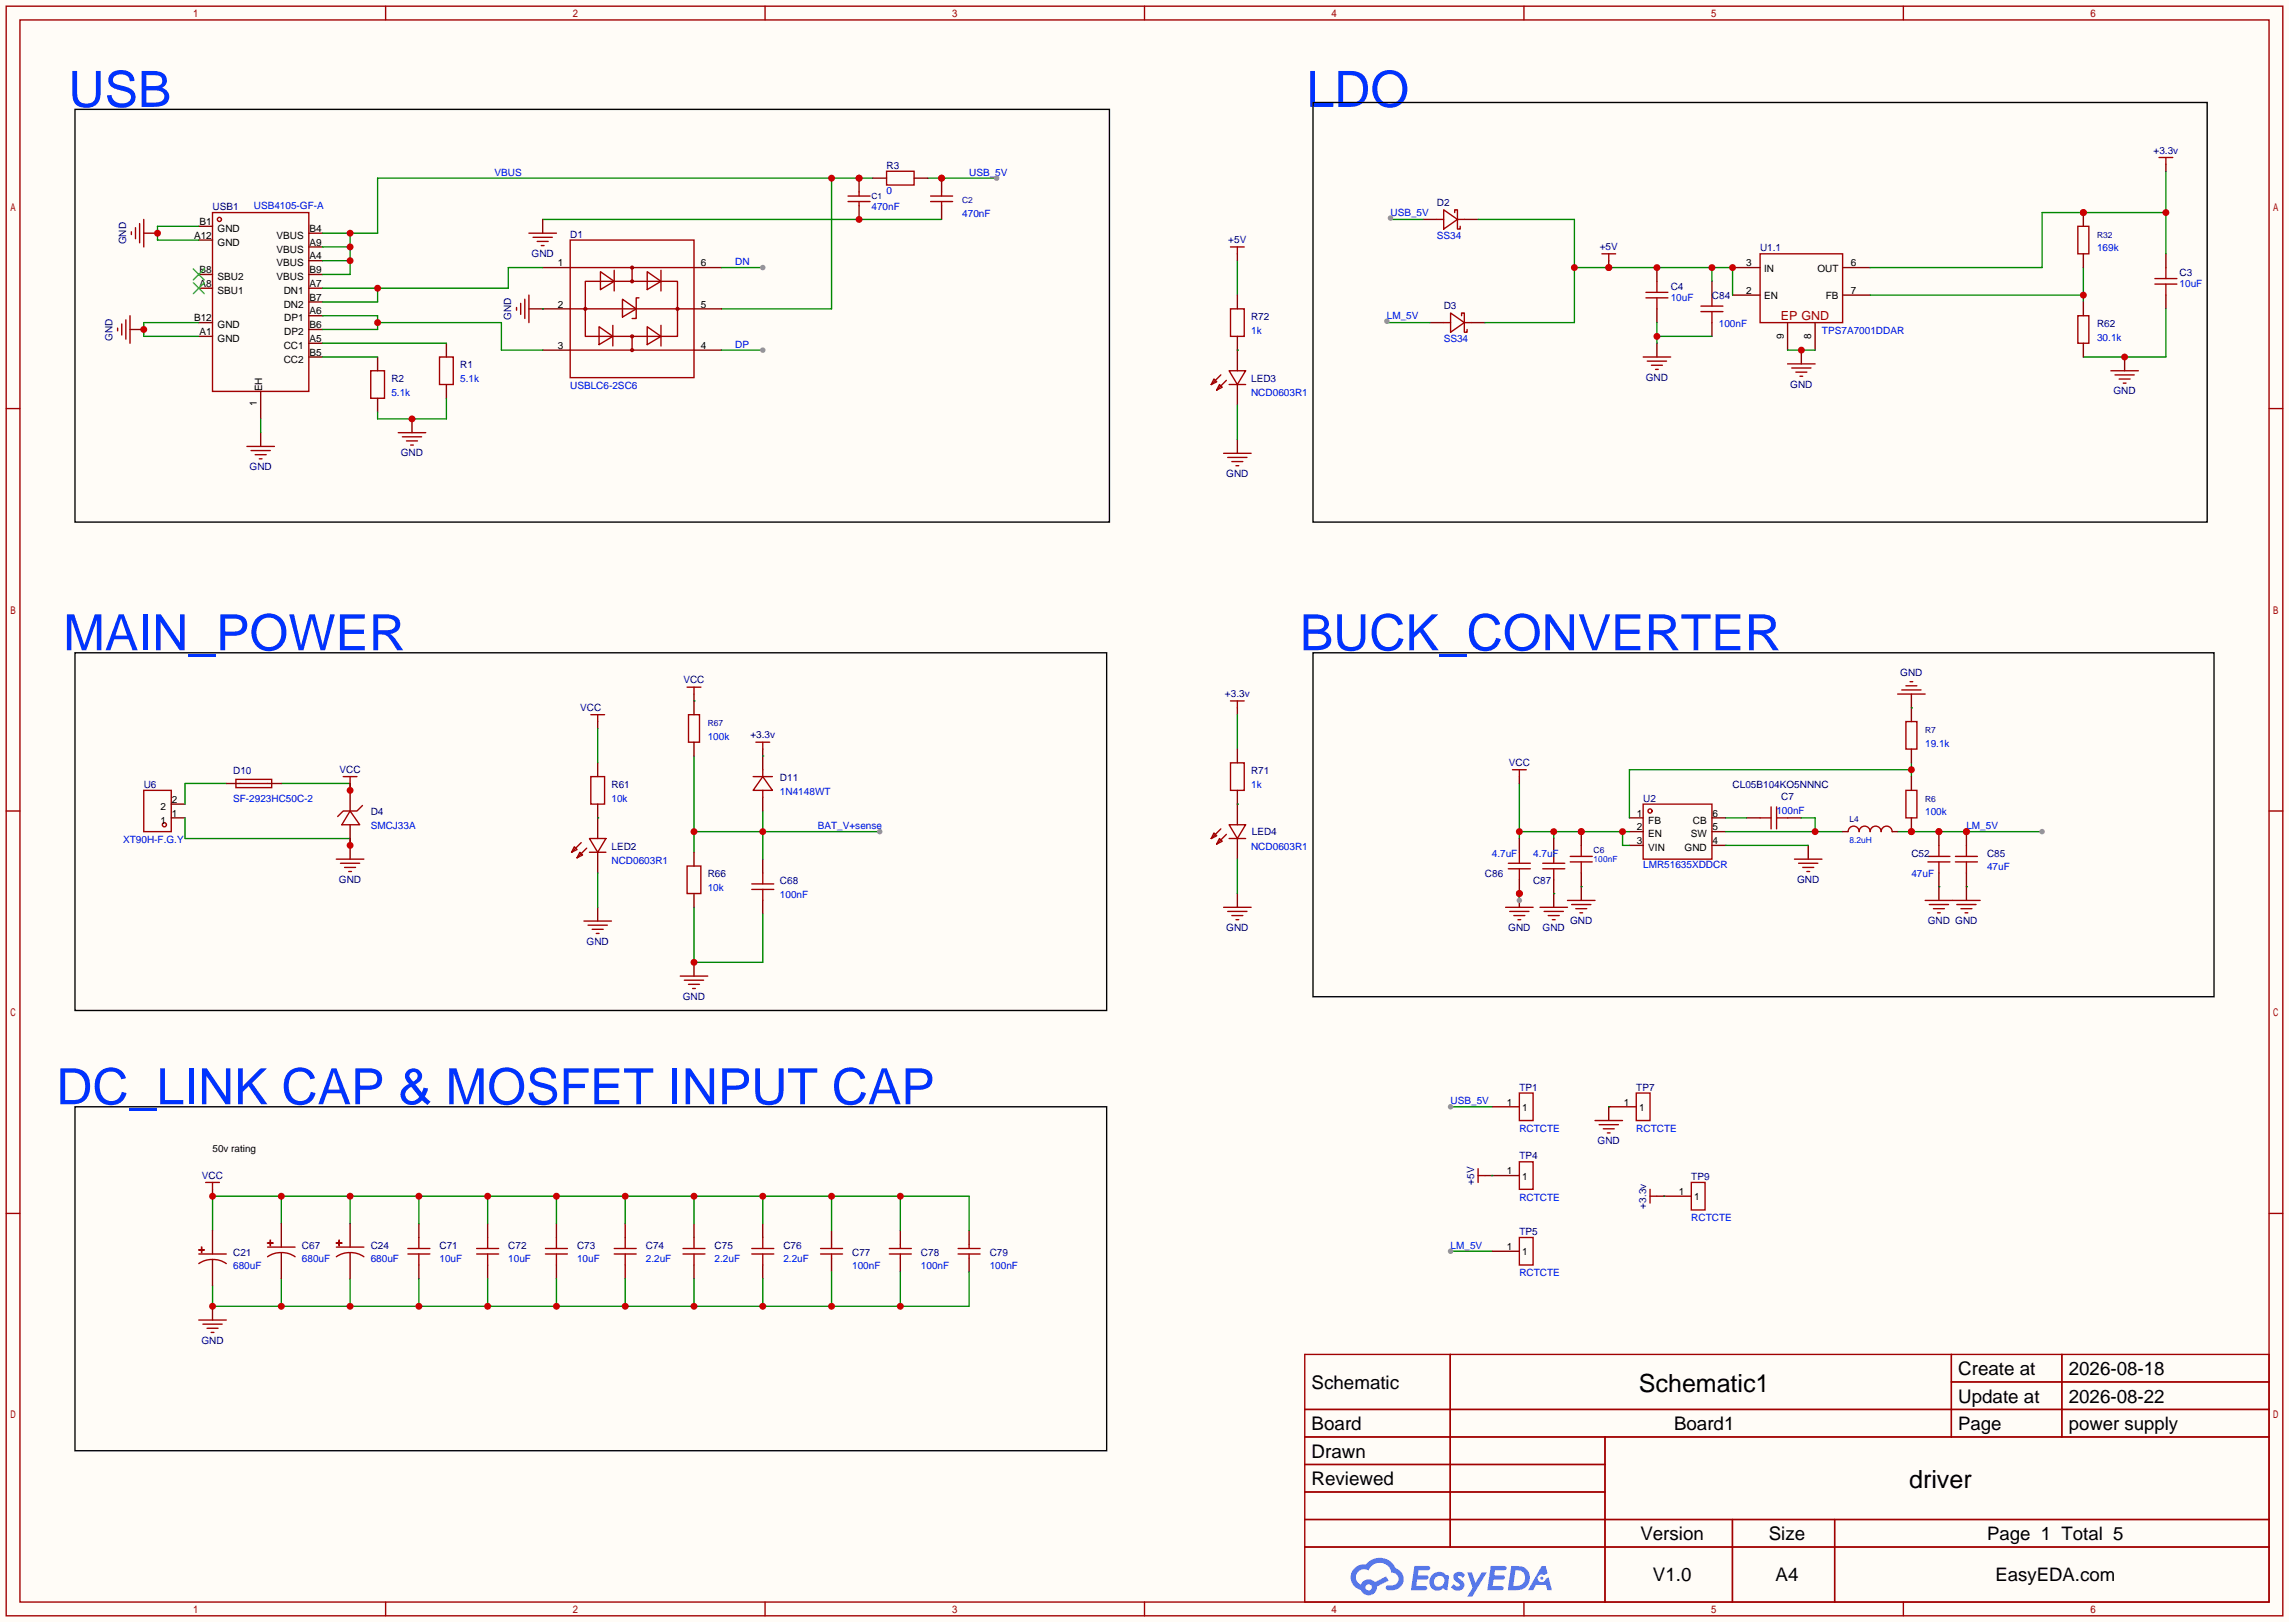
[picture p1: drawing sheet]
<svg xmlns="http://www.w3.org/2000/svg" width="423mm" height="299mm" viewBox="0 0 423 299" stroke-linecap="round" stroke-linejoin="round" font-family="sans-serif">
<defs><g id="words">
<g font-size="9.2" fill="#03f">
<text x="12.6" y="19.7">USB</text>
<text x="241.2" y="19.7">LDO</text>
<text x="11.7" y="120.1">MAIN_POWER</text>
<text x="240" y="120.1">BUCK_CONVERTER</text>
<text x="10.4" y="203.9">DC_LINK CAP &amp; MOSFET INPUT CAP</text>
</g>
<g font-size="4.6">
<text x="302.6" y="257">Schematic1</text>
<text x="352.5" y="274.8">driver</text>
</g>
<g font-size="3.5">
<text x="242.2" y="256.4">Schematic</text>
<text x="361.6" y="253.9">Create at</text>
<text x="382" y="253.9">2026-08-18</text>
<text x="361.6" y="259">Update at</text>
<text x="382" y="259">2026-08-22</text>
<text x="242.2" y="264">Board</text>
<text x="242.2" y="269.1">Drawn</text>
<text x="309.1" y="264">Board1</text>
<text x="242.2" y="274.2">Reviewed</text>
<text x="302.9" y="284.4">Version</text>
<text x="326.6" y="284.4">Size</text>
<text x="305.2" y="292">V1.0</text>
<text x="327.8" y="292">A4</text>
</g>
<g font-size="3.4">
<text x="361.6" y="264">Page</text>
<text x="382" y="264">power supply</text>
<text x="366.9" y="284.3">Page 1 Total 5</text>
<text x="368.4" y="291.9">EasyEDA.com</text>
</g>
<text font-size="2.3" fill="#a00000" x="328.8" y="59.1">EP GND</text>
<g font-size="1.8" fill="#000080">
<text x="397.6" y="28.4">+3.3v</text>
<text x="163.7" y="31.2">R3</text>
<text x="39.2" y="38.8">USB1</text>
<text x="265.3" y="38">D2</text>
<text x="23.3" y="45.1" transform="rotate(-90 23.3 45.1)">GND</text>
<text x="98.1" y="47.4">GND</text>
<text x="105.3" y="43.9">D1</text>
<text x="226.8" y="44.9">+5V</text>
<text x="295.4" y="46.1">+5V</text>
<text x="325" y="46.4">U1.1</text>
<text x="308.5" y="53.5">C4</text>
<text x="402.5" y="51">C3</text>
<text x="94.4" y="59.1" transform="rotate(-90 94.4 59.1)">GND</text>
<text x="231" y="59.1">R72</text>
<text x="266.6" y="57.1">D3</text>
<text x="316.1" y="55.3">C84</text>
<text x="20.7" y="62.9" transform="rotate(-90 20.7 62.9)">GND</text>
<text x="387.2" y="60.4">R62</text>
<text x="72.3" y="70.5">R2</text>
<text x="85" y="68">R1</text>
<text x="231" y="70.5">LED3</text>
<text x="303.9" y="70.3">GND</text>
<text x="330.6" y="71.5">GND</text>
<text x="390.2" y="72.8">GND</text>
<text x="46.1" y="86.8">GND</text>
<text x="74" y="84.2">GND</text>
<text x="226.4" y="88.1">GND</text>
<text x="350.9" y="124.9">GND</text>
<text x="107.1" y="131.2">VCC</text>
<text x="126.2" y="126.2">VCC</text>
<text x="226.2" y="128.7">+3.3v</text>
<text x="138.6" y="136.3">+3.3v</text>
<text x="43.1" y="142.9">D10</text>
<text x="62.7" y="142.7">VCC</text>
<text x="231" y="142.9">R71</text>
<text x="278.6" y="141.4">VCC</text>
<text x="26.5" y="145.5">U6</text>
<text x="112.9" y="145.5">R61</text>
<text x="144" y="144.2">D11</text>
<text x="303.4" y="148">U2</text>
<text x="319.9" y="145.5">CL05B104KO5NNNC</text>
<text x="328.9" y="147.7">C7</text>
<text x="68.5" y="150.5">D4</text>
<text x="231.1" y="154.2">LED4</text>
<text x="112.9" y="156.9">LED2</text>
<text x="130.7" y="162">R66</text>
<text x="274.2" y="162">C86</text>
<text x="352.9" y="158.2">C52</text>
<text x="366.9" y="158.2">C85</text>
<text x="62.6" y="163">GND</text>
<text x="144" y="163.2">C68</text>
<text x="283.1" y="163.2">C87</text>
<text x="331.8" y="163">GND</text>
<text x="226.4" y="171.9">GND</text>
<text x="278.5" y="171.9">GND</text>
<text x="284.8" y="171.9">GND</text>
<text x="289.9" y="170.6">GND</text>
<text x="356" y="170.6">GND GND</text>
<text x="108.3" y="174.4">GND</text>
<text x="126.1" y="184.6">GND</text>
<text x="280.5" y="201.3">TP1</text>
<text x="302.1" y="201.3">TP7</text>
<text x="280.5" y="214">TP4</text>
<text x="295" y="211.2">GND</text>
<text x="37.3" y="217.6">VCC</text>
<text x="272.2" y="218.7" transform="rotate(-90 272.2 218.7)">+5V</text>
<text x="312.3" y="217.9">TP9</text>
<text x="304" y="223.1" transform="rotate(-90 304 223.1)">+3.3v</text>
<text x="43.1" y="231.8">C21</text>
<text x="55.8" y="230.6">C67</text>
<text x="68.5" y="230.6">C24</text>
<text x="81.2" y="230.6">C71</text>
<text x="93.9" y="230.6">C72</text>
<text x="106.6" y="230.6">C73</text>
<text x="119.3" y="230.6">C74</text>
<text x="132" y="230.6">C75</text>
<text x="144.7" y="230.6">C76</text>
<text x="157.4" y="231.8">C77</text>
<text x="170.1" y="231.8">C78</text>
<text x="182.8" y="231.8">C79</text>
<text x="280.5" y="228">TP5</text>
<text x="37.2" y="248.1">GND</text>
</g>
<g font-size="1.8" fill="#00f">
<text x="91.3" y="32.4">VBUS</text>
<text x="163.7" y="35.7">0</text>
<text x="178.9" y="32.4">USB_5V</text>
<text x="46.9" y="38.5">USB4105-GF-A</text>
<text x="160.9" y="38.8">470nF</text>
<text x="177.7" y="40.1">470nF</text>
<text x="256.7" y="39.8">USB_5V</text>
<text x="265.3" y="44.1">SS34</text>
<text x="387.2" y="46.4">169k</text>
<text x="135.8" y="48.9">DN</text>
<text x="402.5" y="53">10uF</text>
<text x="256.1" y="58.8">LM_5V</text>
<text x="308.5" y="55.5">10uF</text>
<text x="135.8" y="64.2">DP</text>
<text x="231" y="61.6">1k</text>
<text x="266.6" y="63.2">SS34</text>
<text x="317.4" y="60.4">100nF</text>
<text x="336.4" y="61.6">TPS7A7001DDAR</text>
<text x="387.2" y="62.9">30.1k</text>
<text x="85" y="70.5">5.1k</text>
<text x="105.3" y="71.8">USBLC6-2SC6</text>
<text x="72.3" y="73.1">5.1k</text>
<text x="231" y="73.1">NCD0603R1</text>
<text x="130.7" y="136.6">100k</text>
<text x="355.5" y="137.8">19.1k</text>
<text x="43.1" y="148">SF-2923HC50C-2</text>
<text x="112.9" y="148">10k</text>
<text x="144" y="146.7">1N4148WT</text>
<text x="231" y="145.5">1k</text>
<text x="22.7" y="155.6">XT90H-F.G.Y</text>
<text x="68.5" y="153.1">SMCJ33A</text>
<text x="151" y="153.1">BAT_V+sense</text>
<text x="328" y="150.3">100nF</text>
<text x="355.5" y="150.5">100k</text>
<text x="363.1" y="153.1">LM_5V</text>
<text x="112.9" y="159.4">NCD0603R1</text>
<text x="231" y="156.9">NCD0603R1</text>
<text x="275.5" y="158.2">4.7uF</text>
<text x="283.1" y="158.2">4.7uF</text>
<text x="303.4" y="160.2">LMR51635XDDCR</text>
<text x="352.9" y="162">47uF</text>
<text x="366.9" y="160.7">47uF</text>
<text x="130.7" y="164.5">10k</text>
<text x="144" y="165.8">100nF</text>
<text x="267.8" y="203.9">USB_5V</text>
<text x="280.5" y="209">RCTCTE</text>
<text x="302.1" y="209">RCTCTE</text>
<text x="280.5" y="221.7">RCTCTE</text>
<text x="312.3" y="225.5">RCTCTE</text>
<text x="55.8" y="233.1">680uF</text>
<text x="68.5" y="233.1">680uF</text>
<text x="81.2" y="233.1">10uF</text>
<text x="93.9" y="233.1">10uF</text>
<text x="106.6" y="233.1">10uF</text>
<text x="119.3" y="233.1">2.2uF</text>
<text x="132" y="233.1">2.2uF</text>
<text x="144.7" y="233.1">2.2uF</text>
<text x="267.8" y="230.6">LM_5V</text>
<text x="43.1" y="234.4">680uF</text>
<text x="157.4" y="234.4">100nF</text>
<text x="170.1" y="234.4">100nF</text>
<text x="182.8" y="234.4">100nF</text>
<text x="280.5" y="235.6">RCTCTE</text>
</g>
<g font-size="1.8">
<text x="36.9" y="41.6">B1</text>
<text x="35.8" y="44.1">A12</text>
<text x="40.2" y="42.8">GND</text>
<text x="40.2" y="45.4">GND</text>
<text x="51.1" y="44.1">VBUS</text>
<text x="51.1" y="46.6">VBUS</text>
<text x="57.1" y="42.8">B4</text>
<text x="57.1" y="47.9">A4</text>
<text x="57.1" y="45.4">A9</text>
<text x="36.9" y="50.4">B8</text>
<text x="36.9" y="53">A8</text>
<text x="40.2" y="51.7">SBU2</text>
<text x="51.1" y="51.7">VBUS</text>
<text x="51.1" y="49.2">VBUS</text>
<text x="57.1" y="50.4">B9</text>
<text x="57.1" y="53">A7</text>
<text x="103" y="49.2">1</text>
<text x="129.4" y="49.2">6</text>
<text x="322.4" y="49.2">3</text>
<text x="325.8" y="50.2">IN</text>
<text x="335.6" y="50.2">OUT</text>
<text x="341.8" y="49.2">6</text>
<text x="35.8" y="59.3">B12</text>
<text x="40.2" y="54.3">SBU1</text>
<text x="52.4" y="56.8">DN2</text>
<text x="52.4" y="54.3">DN1</text>
<text x="52.5" y="59.3">DP1</text>
<text x="57.1" y="55.5">B7</text>
<text x="57.1" y="58.1">A6</text>
<text x="103" y="56.8">2</text>
<text x="129.4" y="56.8">5</text>
<text x="322.4" y="54.3">2</text>
<text x="325.8" y="55.3">EN</text>
<text x="337.1" y="55.3">FB</text>
<text x="341.8" y="54.3">7</text>
<text x="36.9" y="61.9">A1</text>
<text x="40.2" y="60.6">GND</text>
<text x="40.2" y="63.1">GND</text>
<text x="52.4" y="64.4">CC1</text>
<text x="52.5" y="61.9">DP2</text>
<text x="57.1" y="65.7">B5</text>
<text x="57.1" y="60.6">B6</text>
<text x="57.1" y="63.1">A5</text>
<text x="103" y="64.4">3</text>
<text x="129.4" y="64.4">4</text>
<text x="329.4" y="62.6" transform="rotate(-90 329.4 62.6)">9</text>
<text x="334.4" y="62.6" transform="rotate(-90 334.4 62.6)">8</text>
<text x="52.4" y="67">CC2</text>
<text x="47.4" y="75" transform="rotate(-90 47.4 75)">1</text>
<text x="48.4" y="72.2" transform="rotate(-90 48.4 72.2)">EH</text>
<text x="29.7" y="149.5">2</text>
<text x="31.7" y="148.2">2</text>
<text x="29.7" y="152">1</text>
<text x="31.7" y="150.8">1</text>
<text x="302.2" y="150.8">1</text>
<text x="302.2" y="153.3">2</text>
<text x="302.2" y="155.9">3</text>
<text x="304.3" y="152">FB</text>
<text x="304.3" y="154.6">EN</text>
<text x="312.2" y="154.6">SW</text>
<text x="312.6" y="152">CB</text>
<text x="316.2" y="155.9">4</text>
<text x="316.2" y="153.3">5</text>
<text x="316.2" y="150.8">6</text>
<text x="304.3" y="157.1">VIN</text>
<text x="311.1" y="157.1">GND</text>
<text x="278.2" y="204.1">1</text>
<text x="281.1" y="205.1">1</text>
<text x="299.8" y="204.1">1</text>
<text x="302.6" y="205.1">1</text>
<text x="39.2" y="212.8">50v rating</text>
<text x="278.2" y="216.8">1</text>
<text x="281.1" y="217.8">1</text>
<text x="310" y="220.6">1</text>
<text x="312.8" y="221.6">1</text>
<text x="278.2" y="230.8">1</text>
<text x="281.1" y="231.8">1</text>
</g>
<g font-size="1.6" fill="#000080">
<text x="160.9" y="36.7">C1</text>
<text x="177.7" y="37.5">C2</text>
<text x="387.2" y="43.9">R32</text>
<text x="130.7" y="134">R67</text>
<text x="355.5" y="135.3">R7</text>
<text x="355.5" y="148">R6</text>
<text x="341.5" y="151.8">L4</text>
<text x="294.3" y="157.4">C6</text>
</g>
<g font-size="1.6" fill="#00f">
<text x="341.5" y="155.6">8.2uH</text>
<text x="294.3" y="159.2">100nF</text>
</g>
</g></defs>
<path d="M0 0h422.7v299.5h-422.7z" fill="#fffcf7"/>
<g fill="none" stroke="#a10000" stroke-width=".25">
<path d="M1.1 1.1h420.4v297.2h-420.4zM3.7 3.7h415.3v292.1h-415.3zM71.2 1.1v2.6M141.3 1.1v2.6M211.3 1.1v2.6M281.4 1.1v2.6M351.5 1.1v2.6M1.1 75.4h2.6M419 75.4h2.5M1.1 149.7h2.6M419 149.7h2.5M1.1 224h2.6"/>
<path d="M419 224h2.5M240.9 250.1h178.1v45.7h-178.1zM267.8 250.1v35.5M360.3 250.1v15.2M360.3 255.1h58.7M380.7 250.1v15.2M240.9 260.2h178.1M240.9 265.3h178.1M240.9 270.4h55.5M240.9 275.5h55.5M296.4 265.3v30.5M71.2 295.8v2.5"/>
<path d="M141.3 295.8v2.5M211.3 295.8v2.5M240.9 280.5h178.1M240.9 285.6h178.1M281.4 295.8v2.5M319.9 280.5v15.3M338.8 280.5v15.3M351.5 295.8v2.5"/>
</g>
<g fill="#5487ff">
<path d="M268.7 290.5a1.3 1.3 0 0 1 1.8 .2l-.4 .7a.54 .54 0 0 0-.9-.3l.1 .2a1.58 1.58 0 0 1 1.1 1.6 1.43 1.43 0 0 1-2.5 .2l.5-.6a.64 .64 0 0 0 .5 .4 .64 .64 0 0 0 .7-.2l-.2-.3a1.6 1.6 0 0 1-1-1.5z"/>
<path d="M270.9 290.3h.9l.6 1.9 1.2-1.9h.9l-2.7 4.5h-.9l1-1.7z"/>
<path d="M261.2 289.1h1.6a1.31 1.31 0 0 1 1.2 .2 .4 .4 0 0 1-.3 .6h-1.8l-.1 .9h1.6a.4 .4 0 0 1 .4 .5 .4 .4 0 0 1-.4 .3h-1.7l-.2 1.2h.8a1.23 1.23 0 0 1 1.2 .2 .39 .39 0 0 1-.3 .6h-2.7z"/>
<path d="M275.3 289.1h1.6a1.32 1.32 0 0 1 1.2 .2 .39 .39 0 0 1-.3 .6h-1.8l-.1 .9h1.6a.4 .4 0 0 1 .4 .5 .4 .4 0 0 1-.4 .3h-1.7l-.2 1.2h.8a1.23 1.23 0 0 1 1.2 .2 .39 .39 0 0 1-.3 .6h-2.7z"/>
<path d="M284.7 289.1h.7l.3 1.4-.6 .3a.75 .75 0 0 0-1.1 .3 .75 .75 0 0 0 .5 1.1 .75 .75 0 0 0 .9-.7l.5-.3 .7 2.4h-.9l-.2-1h-1.9l-.5 1h-.9z"/>
<path d="M279.1 289.1l-.7 4.5h1.5a2.27 2.27 0 0 0 2.6-2.3 2.27 2.27 0 0 0-2.7-2.2zM279.8 289.9a1.5 1.5 0 0 1 1.8 1.5 1.5 1.5 0 0 1-1.9 1.4h-.3z"/>
<path d="M264.5 290.7a1.62 1.62 0 0 0-.4 2.1 1.62 1.62 0 0 0 2 .7l.4-.3 .3 .3 .5 .1 .3-2.5-.2-.3h-.5a1.58 1.58 0 0 0-2.4-.1zM265.1 291.3a.99 .99 0 0 1 1.6 .3 .99 .99 0 0 1-.9 1.3 .94 .94 0 0 1-1-.5 .94 .94 0 0 1 .3-1.1z"/>
<path d="M250.1 289.5a2.37 2.37 0 0 0 1.2 4 1.54 1.54 0 0 0 1.7 1 1.54 1.54 0 0 0 1.3-1.6l2.1-1.1-.5-.8-2 1.1a1.57 1.57 0 0 0-2.6 .5 1.5 1.5 0 0 1-.8-2.1 1.5 1.5 0 0 1 2.2-.5 2.23 2.23 0 0 1 2.3-1.5 2.23 2.23 0 0 1 2 1.9 1.16 1.16 0 0 1 1.2 1 1.16 1.16 0 0 1-1.1 1.3h-.6a.47 .47 0 0 0-.6 .4 .47 .47 0 0 0 .4 .5 2.23 2.23 0 0 0 2.3-.6 2.23 2.23 0 0 0 .4-2.3 2.16 2.16 0 0 0-1.3-1.2 3.2 3.2 0 0 0-5.5-.7l-1.1 .1zM252.1 293.1a.6 .6 0 0 1 1.2 0 .6 .6 0 0 1-1.2 0z"/>
<circle cx="284.7" cy="291.4" r=".28"/>
</g>
<path d="M13.8 20.2h191.1v76.2h-191.1z" fill="none" stroke="#000" stroke-width=".25"/>
<g fill="none" stroke="#a10000" stroke-width=".25">
<path d="M39.2 39.2h17.8v33.1h-17.8zM314.1 57.5h4M314.1 56.5h4M316.1 54.5v2M316.1 57.5v2.1M68.5 68.5h2.5v5h-2.5zM81.2 65.9h2.5v5.1h-2.5zM139.6 137h2.5M140.8 137v1.3M138.8 164.2h4.1M138.8 163.2h4.1M140.8 161.2v2"/>
<path d="M140.8 164.2v2"/>
<circle cx="40.5" cy="40.5" r=".38"/>
</g>
<g fill="none" stroke="#870000" stroke-width=".25">
<path d="M36.7 41.8h2.5M36.7 50.7h2.5M36.7 59.6h2.5M36.7 53.2h2.5M36.7 44.3h2.5M57 43.1h2.6M57 55.8h2.6M57 50.7h2.6M57 48.1h2.6M57 58.3h2.6M57 53.2h2.6M57 45.6h2.6"/>
<path d="M316.1 51.9v2.6M316.1 59.6v2.5M36.7 62.1h2.5M48.1 72.3v5M57 65.9h2.6M57 60.8h2.6M57 63.4h2.6M69.7 65.9v2.6M69.7 73.5v2.6M76.1 77.3v2.6M82.4 63.4v2.5M82.4 71v2.5"/>
<path d="M140.8 138.3v1.3M140.8 158.6v2.6M140.8 166.2v2.6"/>
</g>
<path d="M35.7 49.7l2 2M35.7 52.2l2 2M37.7 49.7l-2 2M37.7 52.2l-2 2" fill="none" stroke="#3c3" stroke-width=".25"/>
<path d="M59.6 63.4h22.8M59.6 65.9h10.1M82.4 73.5v3.8h-12.7v-1.2" fill="none" stroke="#008700" stroke-width=".25"/>
<circle cx="76.1" cy="77.3" r=".63" fill="#c00"/>
<path d="M73.5 79.9h5.1M74.3 80.6h3.6M75.1 81.4h2M75.8 82.2h.5" fill="none" stroke="#a10000" stroke-width=".25"/>
<path d="M153.5 32.9v24.1h-20.3M161.2 32.9h-91.5v10.2h-10.1M59.6 48.1h5M59.6 45.6h5M64.6 43.1v7.6h-5" fill="none" stroke="#008700" stroke-width=".25"/>
<g fill="#c00">
<circle cx="64.6" cy="43.1" r=".63"/>
<circle cx="64.6" cy="45.6" r=".63"/>
<circle cx="64.6" cy="48.1" r=".63"/>
<circle cx="153.5" cy="32.9" r=".63"/>
<circle cx="158.6" cy="32.9" r=".63"/>
</g>
<path d="M171.3 32.9h12.7" fill="none" stroke="#008700" stroke-width=".25"/>
<circle cx="173.9" cy="32.9" r=".63" fill="#c00"/>
<circle cx="184" cy="32.9" r=".51" fill="#999"/>
<path d="M36.7 41.8h-7.6v2.5h7.6M36.7 59.6h-10.2v2.5h10.2" fill="none" stroke="#008700" stroke-width=".25"/>
<path d="M26.5 43.1h2.6" fill="none" stroke="#870000" stroke-width=".25"/>
<circle cx="29.1" cy="43.1" r=".63" fill="#c00"/>
<path d="M24.3 42.8v.5M25 42v2.1M25.8 41.3v3.5M26.5 40.5v5.1" fill="none" stroke="#a10000" stroke-width=".25"/>
<path d="M24 60.8h2.5" fill="none" stroke="#870000" stroke-width=".25"/>
<circle cx="26.5" cy="60.8" r=".63" fill="#c00"/>
<g fill="none" stroke="#a10000" stroke-width=".25">
<path d="M22.5 59.8v2M23.2 59.1v3.5M24 58.3v5.1M105.3 44.3h22.8v25.4h-22.8zM105.3 49.4h22.8M105.3 57h22.8M108.1 51.9h17v10.2h-17zM110.9 50.2l2.5 1.7-2.5 1.6zM113.4 49.9v3.8M114.9 55.2l2.6 1.8-2.6 1.5zM116.7 49.4v2.5M118 55h-.5v3.8h-.8"/>
<path d="M119.5 50.2l2.5 1.7-2.5 1.6zM122 49.9v3.8M21.7 60.6v.5M105.3 64.6h22.8M110.6 60.3l2.6 1.8-2.6 1.5zM113.2 60.1v3.8M116.7 62.1v2.5M119.5 60.3l2.5 1.8-2.5 1.5zM122 60.1v3.8M45.6 82.4h5.1M46.4 83.2h3.5M47.1 83.9h2"/>
<path d="M47.9 84.7h.5"/>
<circle cx="108.1" cy="57" r=".25"/>
<circle cx="116.7" cy="49.4" r=".25"/>
<circle cx="116.7" cy="51.9" r=".25"/>
<circle cx="125.1" cy="57" r=".25"/>
<circle cx="116.7" cy="62.1" r=".25"/>
<circle cx="116.7" cy="64.6" r=".25"/>
</g>
<path d="M100.2 49.4h5.1M100.2 57h5.1M128.1 49.4h5.1M128.1 57h5.1M48.1 79.9v2.5M100.2 64.6h5.1M128.1 64.6h5.1" fill="none" stroke="#870000" stroke-width=".25"/>
<path d="M69.7 53.2v2.6h-10.1M100.2 49.4h-6.3v3.8h-34.3M48.1 77.3v2.6" fill="none" stroke="#008700" stroke-width=".25"/>
<circle cx="69.7" cy="53.2" r=".63" fill="#c00"/>
<path d="M59.6 58.3h10.1v2.5h-10.1M69.7 59.6h22.9v5h7.6" fill="none" stroke="#008700" stroke-width=".25"/>
<circle cx="69.7" cy="59.6" r=".63" fill="#c00"/>
<path d="M158.6 32.9v2.5M158.6 38v2.5M97.7 57h2.5" fill="none" stroke="#870000" stroke-width=".25"/>
<path d="M156.6 37.2h4.1M156.6 36.2h4.1M95.4 56.8v.5M96.1 56v2M96.9 55.2v3.6M97.7 54.5v5.1" fill="none" stroke="#a10000" stroke-width=".25"/>
<path d="M100.2 57h.1" fill="none" stroke="#008700" stroke-width=".25"/>
<circle cx="158.6" cy="32.9" r=".63" fill="#c00"/>
<path d="M158.6 35.4v.8M158.6 37.2v.8M171.8 37.2h4.1M171.8 36.2h4.1" fill="none" stroke="#a10000" stroke-width=".25"/>
<path d="M173.9 32.9v2.5M173.9 38v2.5" fill="none" stroke="#870000" stroke-width=".25"/>
<circle cx="173.9" cy="32.9" r=".63" fill="#c00"/>
<path d="M173.9 35.4v.8M173.9 37.2v.8" fill="none" stroke="#a10000" stroke-width=".25"/>
<path d="M100.2 40.5h73.7" fill="none" stroke="#008700" stroke-width=".25"/>
<circle cx="158.6" cy="40.5" r=".63" fill="#c00"/>
<g fill="none" stroke="#870000" stroke-width=".25">
<path d="M161.2 32.9h2.5M168.8 32.9h2.5M100.2 40.5v2.6M262.8 40.5h2.5M264 59.6h2.6M270.4 40.5h2.5M271.7 59.6h2.5M305.9 49.4v2.5M305.9 57v2.6M319.9 54.5h5.1M319.9 49.4h5.1M330.1 59.6v5"/>
<path d="M335.2 59.6v5M340.2 54.5h5.1M340.2 49.4h5.1M399.9 46.9v2.5M399.9 54.5v2.5"/>
</g>
<g fill="none" stroke="#a10000" stroke-width=".25">
<path d="M163.7 31.6h5.1v2.6h-5.1zM266.6 38.7l2.5 1.8-2.5 1.8zM268.6 39.2v-.5h.5v3.6h.5v-.5M97.7 43.1h5M98.4 43.8h3.6M99.2 44.6h2M99.9 45.3h.6M265.3 40.5h1.3M266.6 59.6h1.2M267.8 57.8l2.6 1.8-2.6 1.7zM269.1 40.5h1.3M269.9 58.3v-.5h.5v3.5h.5v-.5"/>
<path d="M270.4 59.6h1.3M303.9 55h4.1M303.9 54h4.1M305.9 51.9v2.1M305.9 55v2M325 46.9h15.2v12.7h-15.2zM397.9 52.5h4.1M397.9 51.4h4.1M399.9 49.4v2M399.9 52.5v2"/>
</g>
<path d="M272.9 40.5h17.8v19.1h-16.5M290.7 49.4h29.2v5.1M316.1 49.4v2.5" fill="none" stroke="#008700" stroke-width=".25"/>
<g fill="#c00">
<circle cx="290.7" cy="49.4" r=".63"/>
<circle cx="297.1" cy="49.4" r=".63"/>
<circle cx="305.9" cy="49.4" r=".63"/>
<circle cx="316.1" cy="49.4" r=".63"/>
<circle cx="319.9" cy="49.4" r=".63"/>
</g>
<path d="M305.9 63.4v2.5M332.6 64.6v2.6M392.3 65.9v2.6" fill="none" stroke="#870000" stroke-width=".25"/>
<path d="M303.4 65.9h5.1M304.2 66.7h3.5M304.9 67.4h2.1M305.7 68.2h.5M330.1 67.2h5.1M330.8 67.9h3.6M331.6 68.7h2M332.4 69.5h.5M389.8 68.5h5M390.5 69.2h3.6M391.3 70h2M392 70.7h.6" fill="none" stroke="#a10000" stroke-width=".25"/>
<path d="M330.1 64.6h5.1" fill="none" stroke="#008700" stroke-width=".25"/>
<circle cx="332.6" cy="64.6" r=".63" fill="#c00"/>
<path d="M345.3 54.5h39.4M384.7 49.4v6.4" fill="none" stroke="#008700" stroke-width=".25"/>
<circle cx="384.7" cy="54.5" r=".63" fill="#c00"/>
<path d="M399.9 31.6v15.3M399.9 39.2h-22.8v10.2h-31.8" fill="none" stroke="#008700" stroke-width=".25"/>
<g fill="#c00">
<circle cx="399.9" cy="39.2" r=".63"/>
<circle cx="384.7" cy="39.2" r=".63"/>
</g>
<path d="M399.9 57v8.9h-15.2" fill="none" stroke="#008700" stroke-width=".25"/>
<circle cx="392.3" cy="65.9" r=".63" fill="#c00"/>
<path d="M399.9 30.4v1.2M228.5 130.7v1.3M305.9 220.9h1.3" fill="none" stroke="#870000" stroke-width=".25"/>
<path d="M398.7 29.1h2.5M399.9 29.1v1.3M227.2 129.4h2.5M228.5 129.4v1.3M304.7 219.6v2.5M304.7 220.9h1.2" fill="none" stroke="#a10000" stroke-width=".25"/>
<path d="M242.4 18.9h165.1v77.5h-165.1z" fill="none" stroke="#000" stroke-width=".25"/>
<path d="M256.7 40.3v.2h6.1" fill="none" stroke="#008700" stroke-width=".25"/>
<circle cx="256.7" cy="40.3" r=".51" fill="#999"/>
<path d="M256.1 59.3v.3h7.9" fill="none" stroke="#008700" stroke-width=".25"/>
<circle cx="256.1" cy="59.3" r=".51" fill="#999"/>
<g fill="none" stroke="#a10000" stroke-width=".25">
<path d="M303.4 148.5h12.7v10.1h-12.7z"/>
<circle cx="304.7" cy="149.7" r=".38"/>
</g>
<path d="M300.9 151h2.5M300.9 153.5h2.5M300.9 156.1h2.5M316.1 151h2.5M316.1 153.5h2.5M316.1 156.1h2.5" fill="none" stroke="#870000" stroke-width=".25"/>
<path d="M128.1 139.6v17.8M128.1 153.5h34.3M140.8 149.7v8.9" fill="none" stroke="#008700" stroke-width=".25"/>
<g fill="#c00">
<circle cx="128.1" cy="153.5" r=".63"/>
<circle cx="140.8" cy="153.5" r=".63"/>
</g>
<circle cx="162.4" cy="153.5" r=".51" fill="#999"/>
<path d="M280.5 153.5h20.4M280.5 144.7v10.1M286.9 153.5v1.3M299.6 153.5v2.6h1.3" fill="none" stroke="#008700" stroke-width=".25"/>
<g fill="#c00">
<circle cx="299.6" cy="153.5" r=".63"/>
<circle cx="292" cy="153.5" r=".63"/>
<circle cx="286.9" cy="153.5" r=".63"/>
<circle cx="280.5" cy="153.5" r=".63"/>
</g>
<path d="M128.1 167.5v10.2h12.7v-8.9" fill="none" stroke="#008700" stroke-width=".25"/>
<path d="M289.9 159.1h4.1M289.9 158.1h4.1M292 156.1v2" fill="none" stroke="#a10000" stroke-width=".25"/>
<path d="M292 153.5v2.6M292 161.2v2.5" fill="none" stroke="#870000" stroke-width=".25"/>
<circle cx="292" cy="153.5" r=".63" fill="#c00"/>
<path d="M292 159.1v2.1M325 151h2M327 149v4M328 151h2.1M328 149v4" fill="none" stroke="#a10000" stroke-width=".25"/>
<path d="M322.5 151h2.5M330.1 151h2.5" fill="none" stroke="#870000" stroke-width=".25"/>
<path d="M318.6 153.5h21.6M332.6 151h2.6v2.5" fill="none" stroke="#008700" stroke-width=".25"/>
<circle cx="335.2" cy="153.5" r=".63" fill="#c00"/>
<path d="M318.6 151h3.9M350.4 153.5h26.7" fill="none" stroke="#008700" stroke-width=".25"/>
<path d="M140.8 139.6v2.5M140.8 147.2v2.5" fill="none" stroke="#870000" stroke-width=".25"/>
<path d="M139.1 143.4h3.5M140.8 143.4l1.8 2.5h-3.5zM140.8 142.1v1.3M140.8 145.9v1.3" fill="none" stroke="#a10000" stroke-width=".25"/>
<g fill="#c00">
<circle cx="358" cy="153.5" r=".63"/>
<circle cx="363.1" cy="153.5" r=".63"/>
<circle cx="352.9" cy="153.5" r=".63"/>
</g>
<circle cx="377.1" cy="153.5" r=".51" fill="#999"/>
<path d="M352.9 128.1v2.6M333.9 156.1v2.5M358 163.7v2.5M363.1 163.7v2.5" fill="none" stroke="#870000" stroke-width=".25"/>
<g fill="none" stroke="#a10000" stroke-width=".25">
<path d="M350.4 128.1h5.1M351.2 127.4h3.5M351.9 126.6h2M352.7 125.9h.5M331.3 158.6h5.1M332.1 159.4h3.6M332.9 160.1h2M333.6 160.9h.5M355.5 166.2h10.1M356.2 167h3.6M357 167.8h2M357.8 168.5h.5"/>
<path d="M361.3 167h3.6M362.1 167.8h2M362.8 168.5h.5"/>
</g>
<path d="M318.6 156.1h15.3M352.9 140.8v2.6M352.9 142.1h-52v8.9" fill="none" stroke="#008700" stroke-width=".25"/>
<circle cx="352.9" cy="142.1" r=".63" fill="#c00"/>
<g fill="none" stroke="#870000" stroke-width=".25">
<path d="M228.5 64.6v3.9M228.5 71v3.8M110.4 133.2v1.3M128.1 128.1v1.3M31.6 151h2.6M31.6 148.5h2.6M41.8 144.7h2.5M49.4 144.7h2.5M64.6 144.7v1.2M64.6 156.1v2.5M110.4 151v3.8M110.4 157.4v3.8"/>
<path d="M228.5 148.5v3.8M228.5 154.8v3.8M280.5 143.4v1.3M280.5 165v2.5M286.9 165v2.5M292 163.7v2.5M39.2 219.6v1.3M297.1 204.3v2.6M77.3 225.9v2.6M77.3 233.6v2.5M90 225.9v2.6M90 233.6v2.5"/>
<path d="M102.7 225.9v2.6M102.7 233.6v2.5M115.4 225.9v2.6M115.4 233.6v2.5M128.1 225.9v2.6M128.1 233.6v2.5M140.8 225.9v2.6M140.8 233.6v2.5M153.5 227.2v2.5M153.5 232.3v2.5M166.2 227.2v2.5M166.2 232.3v2.5"/>
<path d="M178.9 227.2v2.5M178.9 232.3v2.5M39.2 241.2v2.5"/>
</g>
<g fill="none" stroke="#a10000" stroke-width=".25">
<path d="M224.2 70l.5 .5-1.1 .5zM225.2 71l.5 .5-1 .5zM225.4 69.2l-1.8 1.8M226.4 70.2l-1.7 1.8M226.9 68.5h3.1l-1.5 2.5zM226.9 71h3.1M109.1 132h2.5M110.4 132v1.2M126.9 126.9h2.5M128.1 126.9v1.2M26.5 145.9h5.1v7.6h-5.1zM43.6 143.9h6.6v1.5h-6.6z"/>
<path d="M44.3 144.7h5.1M62.1 158.6h5.1M62.9 159.4h3.5M63.4 143.4h2.5M64.6 143.4v1.3M106 156.3l.6 .5-1.1 .6zM107.1 157.4l.5 .5-1 .5zM107.3 155.6l-1.8 1.8M108.3 156.6l-1.7 1.8M108.8 154.8h3.1l-1.5 2.6zM108.8 157.4h3.1M224.2 153.8l.5 .5-1.1 .5z"/>
<path d="M225.2 154.8l.5 .5-1 .5zM225.4 153l-1.8 1.8M226.4 154.1l-1.7 1.7M226.9 152.3h3.1l-1.5 2.5zM226.9 154.8h3.1M279.3 142.1h2.5M280.5 142.1v1.3M63.6 160.1h2.1M64.4 160.9h.5M278 167.5h5.1M278.8 168.3h3.5M279.5 169h2.1"/>
<path d="M280.3 169.8h.5M284.4 167.5h5M285.1 168.3h3.6M285.9 169h2M286.6 169.8h.5M289.4 166.2h5.1M290.2 167h3.6M291 167.8h2M291.7 168.5h.5M38 218.3h2.5M39.2 218.3v1.3M294.5 206.9h5.1"/>
<path d="M295.3 207.6h3.5M296 208.4h2.1M296.8 209.2h.5M75.3 231.5h4.1M75.3 230.5h4.1M77.3 228.5v2M77.3 231.5v2.1M88 231.5h4.1M88 230.5h4.1M90 228.5v2M90 231.5v2.1M100.7 231.5h4.1"/>
<path d="M100.7 230.5h4.1M102.7 228.5v2M102.7 231.5v2.1M113.4 231.5h4.1M113.4 230.5h4.1M115.4 228.5v2M115.4 231.5v2.1M126.1 231.5h4.1M126.1 230.5h4.1M128.1 228.5v2M128.1 231.5v2.1M138.8 231.5h4.1"/>
<path d="M138.8 230.5h4.1M140.8 228.5v2M140.8 231.5v2.1M151.5 231.5h4.1M151.5 230.5h4.1M153.5 229.7v.8M153.5 231.5v.8M164.2 231.5h4.1M164.2 230.5h4.1M166.2 229.7v.8M166.2 231.5v.8M176.9 231.5h4.1"/>
<path d="M176.9 230.5h4.1M178.9 229.7v.8M178.9 231.5v.8M36.7 243.7h5.1M37.5 244.5h3.5M38.2 245.2h2.1M39 246h.5"/>
<circle cx="30.4" cy="152.3" r=".38"/>
</g>
<g fill="none" stroke="#008700" stroke-width=".25">
<path d="M140.8 139.6h.1M34.2 151v3.8h30.4v1.3M41.8 144.7h-7.6v3.8M51.9 144.7h12.7v1.2M292 163.7h.1M39.2 227.2v-6.3h139.7v6.3M51.9 220.9v5M64.6 220.9v5M77.3 220.9v5M90 220.9v5M102.7 220.9v5M115.4 220.9v5"/>
<path d="M128.1 220.9v5M140.8 220.9v5M153.5 220.9v6.3M166.2 220.9v6.3"/>
</g>
<path d="M13.8 120.5h190.5v66.1h-190.5zM242.4 120.5h166.4v63.5h-166.4zM13.8 204.3h190.5v63.5h-190.5z" fill="none" stroke="#000" stroke-width=".25"/>
<g fill="#c00">
<circle cx="166.2" cy="220.9" r=".63"/>
<circle cx="153.5" cy="220.9" r=".63"/>
<circle cx="140.8" cy="220.9" r=".63"/>
<circle cx="128.1" cy="220.9" r=".63"/>
<circle cx="115.4" cy="220.9" r=".63"/>
<circle cx="102.7" cy="220.9" r=".63"/>
<circle cx="90" cy="220.9" r=".63"/>
<circle cx="77.3" cy="220.9" r=".63"/>
<circle cx="64.6" cy="220.9" r=".63"/>
<circle cx="51.9" cy="220.9" r=".63"/>
<circle cx="39.2" cy="220.9" r=".63"/>
</g>
<path d="M51.9 236.1v5.1M64.6 236.1v5.1M77.3 236.1v5.1M90 236.1v5.1M102.7 236.1v5.1M115.4 236.1v5.1M128.1 236.1v5.1M140.8 236.1v5.1M153.5 234.8v6.4M166.2 234.8v6.4M178.9 234.8v6.4h-139.7v-3.8" fill="none" stroke="#008700" stroke-width=".25"/>
<g fill="#c00">
<circle cx="64.6" cy="241.2" r=".63"/>
<circle cx="51.9" cy="241.2" r=".63"/>
<circle cx="77.3" cy="241.2" r=".63"/>
<circle cx="90" cy="241.2" r=".63"/>
<circle cx="102.7" cy="241.2" r=".63"/>
<circle cx="115.4" cy="241.2" r=".63"/>
<circle cx="128.1" cy="241.2" r=".63"/>
<circle cx="140.8" cy="241.2" r=".63"/>
<circle cx="153.5" cy="241.2" r=".63"/>
<circle cx="166.2" cy="241.2" r=".63"/>
<circle cx="39.2" cy="241.2" r=".63"/>
</g>
<path d="M128.1 177.7v2.5M228.5 165v2.5" fill="none" stroke="#870000" stroke-width=".25"/>
<path d="M225.9 167.5h5.1M226.7 168.3h3.6M227.5 169h2M228.2 169.8h.5" fill="none" stroke="#a10000" stroke-width=".25"/>
<circle cx="128.1" cy="177.7" r=".63" fill="#c00"/>
<path d="M225.9 83.7h5.1M226.7 84.5h3.6M227.5 85.2h2M228.2 86h.5M107.8 170.1h5.1M108.6 170.8h3.5M109.3 171.6h2.1M110.1 172.3h.5M125.6 180.2h5.1M126.4 181h3.5M127.1 181.7h2.1M127.9 182.5h.5" fill="none" stroke="#a10000" stroke-width=".25"/>
<path d="M228.5 81.2v2.5M110.4 167.5v2.6" fill="none" stroke="#870000" stroke-width=".25"/>
<path d="M133.2 49.4h7.6" fill="none" stroke="#008700" stroke-width=".25"/>
<circle cx="140.8" cy="49.4" r=".51" fill="#999"/>
<path d="M133.2 64.6h7.6" fill="none" stroke="#008700" stroke-width=".25"/>
<circle cx="140.8" cy="64.6" r=".51" fill="#999"/>
<path d="M297.1 48.1v1.3M274.2 217h1.3" fill="none" stroke="#870000" stroke-width=".25"/>
<path d="M272.9 215.8v2.5M272.9 217h1.3" fill="none" stroke="#a10000" stroke-width=".25"/>
<circle cx="297.1" cy="49.4" r=".63" fill="#c00"/>
<path d="M295.8 46.9h2.5M297.1 46.9v1.2" fill="none" stroke="#a10000" stroke-width=".25"/>
<path d="M305.9 59.6v3.8M305.9 62.1h10.2" fill="none" stroke="#008700" stroke-width=".25"/>
<circle cx="305.9" cy="62.1" r=".63" fill="#c00"/>
<path d="M352.9 130.7v2.5M352.9 138.3v2.5M363.1 153.5v2.6M363.1 161.2v2.5" fill="none" stroke="#870000" stroke-width=".25"/>
<path d="M351.9 133.2h2v5.1h-2zM361.1 159.1h4M361.1 158.1h4M363.1 156.1v2" fill="none" stroke="#a10000" stroke-width=".25"/>
<path d="M352.9 130.7h.1" fill="none" stroke="#008700" stroke-width=".25"/>
<circle cx="363.1" cy="153.5" r=".63" fill="#c00"/>
<path d="M356 159.1h4M356 158.1h4M358 156.1v2M363.1 159.1v2.1" fill="none" stroke="#a10000" stroke-width=".25"/>
<path d="M358 153.5v2.6M358 161.2v2.5" fill="none" stroke="#870000" stroke-width=".25"/>
<circle cx="358" cy="153.5" r=".63" fill="#c00"/>
<path d="M358 159.1v2.1" fill="none" stroke="#a10000" stroke-width=".25"/>
<path d="M280.5 165v1.2M358 163.7h.1" fill="none" stroke="#008700" stroke-width=".25"/>
<circle cx="280.5" cy="165" r=".63" fill="#c00"/>
<circle cx="280.5" cy="166.2" r=".51" fill="#999"/>
<path d="M363.1 163.7h.1" fill="none" stroke="#008700" stroke-width=".25"/>
<path d="M278.5 159.4h4.1M280.5 157.4v2M280.5 160.4v2" fill="none" stroke="#a10000" stroke-width=".25"/>
<path d="M280.5 154.8v2.6M280.5 162.4v2.6" fill="none" stroke="#870000" stroke-width=".25"/>
<circle cx="280.5" cy="165" r=".63" fill="#c00"/>
<path d="M284.9 159.4h4M286.9 157.4v2M278.5 160.4h4.1M284.9 160.4h4M286.9 160.4v2" fill="none" stroke="#a10000" stroke-width=".25"/>
<path d="M384.7 39.2v2.6M286.9 154.8v2.6M286.9 162.4v2.6" fill="none" stroke="#870000" stroke-width=".25"/>
<path d="M286.9 165h.1" fill="none" stroke="#008700" stroke-width=".25"/>
<circle cx="384.7" cy="39.2" r=".63" fill="#c00"/>
<path d="M384.7 46.9v2.5M384.7 55.8v2.5M384.7 63.4v2.5M110.4 140.8v2.6M110.4 148.5v2.5M128.1 157.4v2.5M352.9 143.4v2.5M352.9 151v2.5M128.1 165v2.5" fill="none" stroke="#870000" stroke-width=".25"/>
<path d="M383.7 41.8h2v5.1h-2zM383.7 58.3h2v5.1h-2zM109.1 143.4h2.5v5.1h-2.5zM126.9 159.9h2.5v5.1h-2.5zM351.9 145.9h2v5.1h-2z" fill="none" stroke="#a10000" stroke-width=".25"/>
<circle cx="352.9" cy="153.5" r=".63" fill="#c00"/>
<path d="M127.1 132h2.1v5h-2.1zM280.5 201.8h2.6v5.1h-2.6zM280.5 214.5h2.6v5.1h-2.6zM302.1 201.8h2.6v5.1h-2.6zM312.3 218.3h2.5v5.1h-2.5zM280.5 228.5h2.6v5.1h-2.6z" fill="none" stroke="#a10000" stroke-width=".25"/>
<path d="M128.1 129.4v2.6M128.1 137v2.6M275.5 204.3h5M275.5 217h5M297.1 204.3h5M275.5 231h5M307.2 220.9h5.1" fill="none" stroke="#870000" stroke-width=".25"/>
<path d="M128.1 129.4h.1M267.8 204.3h7.7M275.5 217h.1" fill="none" stroke="#008700" stroke-width=".25"/>
<circle cx="267.8" cy="204.3" r=".51" fill="#999"/>
<path d="M267.8 231h7.7" fill="none" stroke="#008700" stroke-width=".25"/>
<circle cx="267.8" cy="231" r=".51" fill="#999"/>
<path d="M297.1 204.3h.1M307.2 220.9h.1" fill="none" stroke="#008700" stroke-width=".25"/>
<path d="M64.6 152.3v3.8" fill="none" stroke="#870000" stroke-width=".25"/>
<circle cx="64.6" cy="156.1" r=".63" fill="#c00"/>
<path d="M64.6 145.9v3.8" fill="none" stroke="#870000" stroke-width=".25"/>
<circle cx="64.6" cy="145.9" r=".63" fill="#c00"/>
<g fill="none" stroke="#a10000" stroke-width=".25">
<path d="M227.2 57h2.5v5.1h-2.5zM227.2 45.6h2.5M228.5 45.6v1.3M64.6 149.7l1.8 2.6h-3.3zM66.9 148.7l-1 1h-2.5l-1 1M227.2 140.8h2.5v5.1h-2.5zM341.2 153.5a1.02 1.02 0 0 1 1.1-1 1.02 1.02 0 0 1 1 1 1.02 1.02 0 0 1 1-1 1.02 1.02 0 0 1 1 1 1.02 1.02 0 0 1 1-1 1.02 1.02 0 0 1 1 1 1.02 1.02 0 0 1 1.1-1 1.02 1.02 0 0 1 1 1M36.7 230.8h1zM36.7 233.3a4.6 4.6 0 0 1 5.1 0M36.7 231.5h5.1M37.2 230.3v1zM49.4 229.5h1z"/>
<path d="M49.4 232a4.6 4.6 0 0 1 5.1 0M49.4 230.3h5.1M49.9 229v1zM62.1 229.5h1zM62.1 232a4.6 4.6 0 0 1 5.1 0M62.1 230.3h5.1M62.6 229v1z"/>
</g>
<path d="M228.5 48.1v6.4M228.5 64.6h.1M228.5 74.8v6.4M110.4 134.5v6.3M228.5 132v6.3M110.4 151h.1M228.5 148.5h.1M228.5 158.6v6.4M110.4 161.2v6.3" fill="none" stroke="#008700" stroke-width=".25"/>
<g fill="none" stroke="#870000" stroke-width=".25">
<path d="M228.5 46.9v1.2M228.5 54.5v2.5M228.5 62.1v2.5M228.5 138.3v2.5M228.5 145.9v2.6M340.2 153.5h1M349.4 153.5h1M39.2 227.2v4.3M39.2 232.5v4.9M51.9 225.9v4.4M51.9 231.3v4.8M64.6 225.9v4.4"/>
<path d="M64.6 231.3v4.8"/>
</g>
<use href="#words"/>
</svg>
